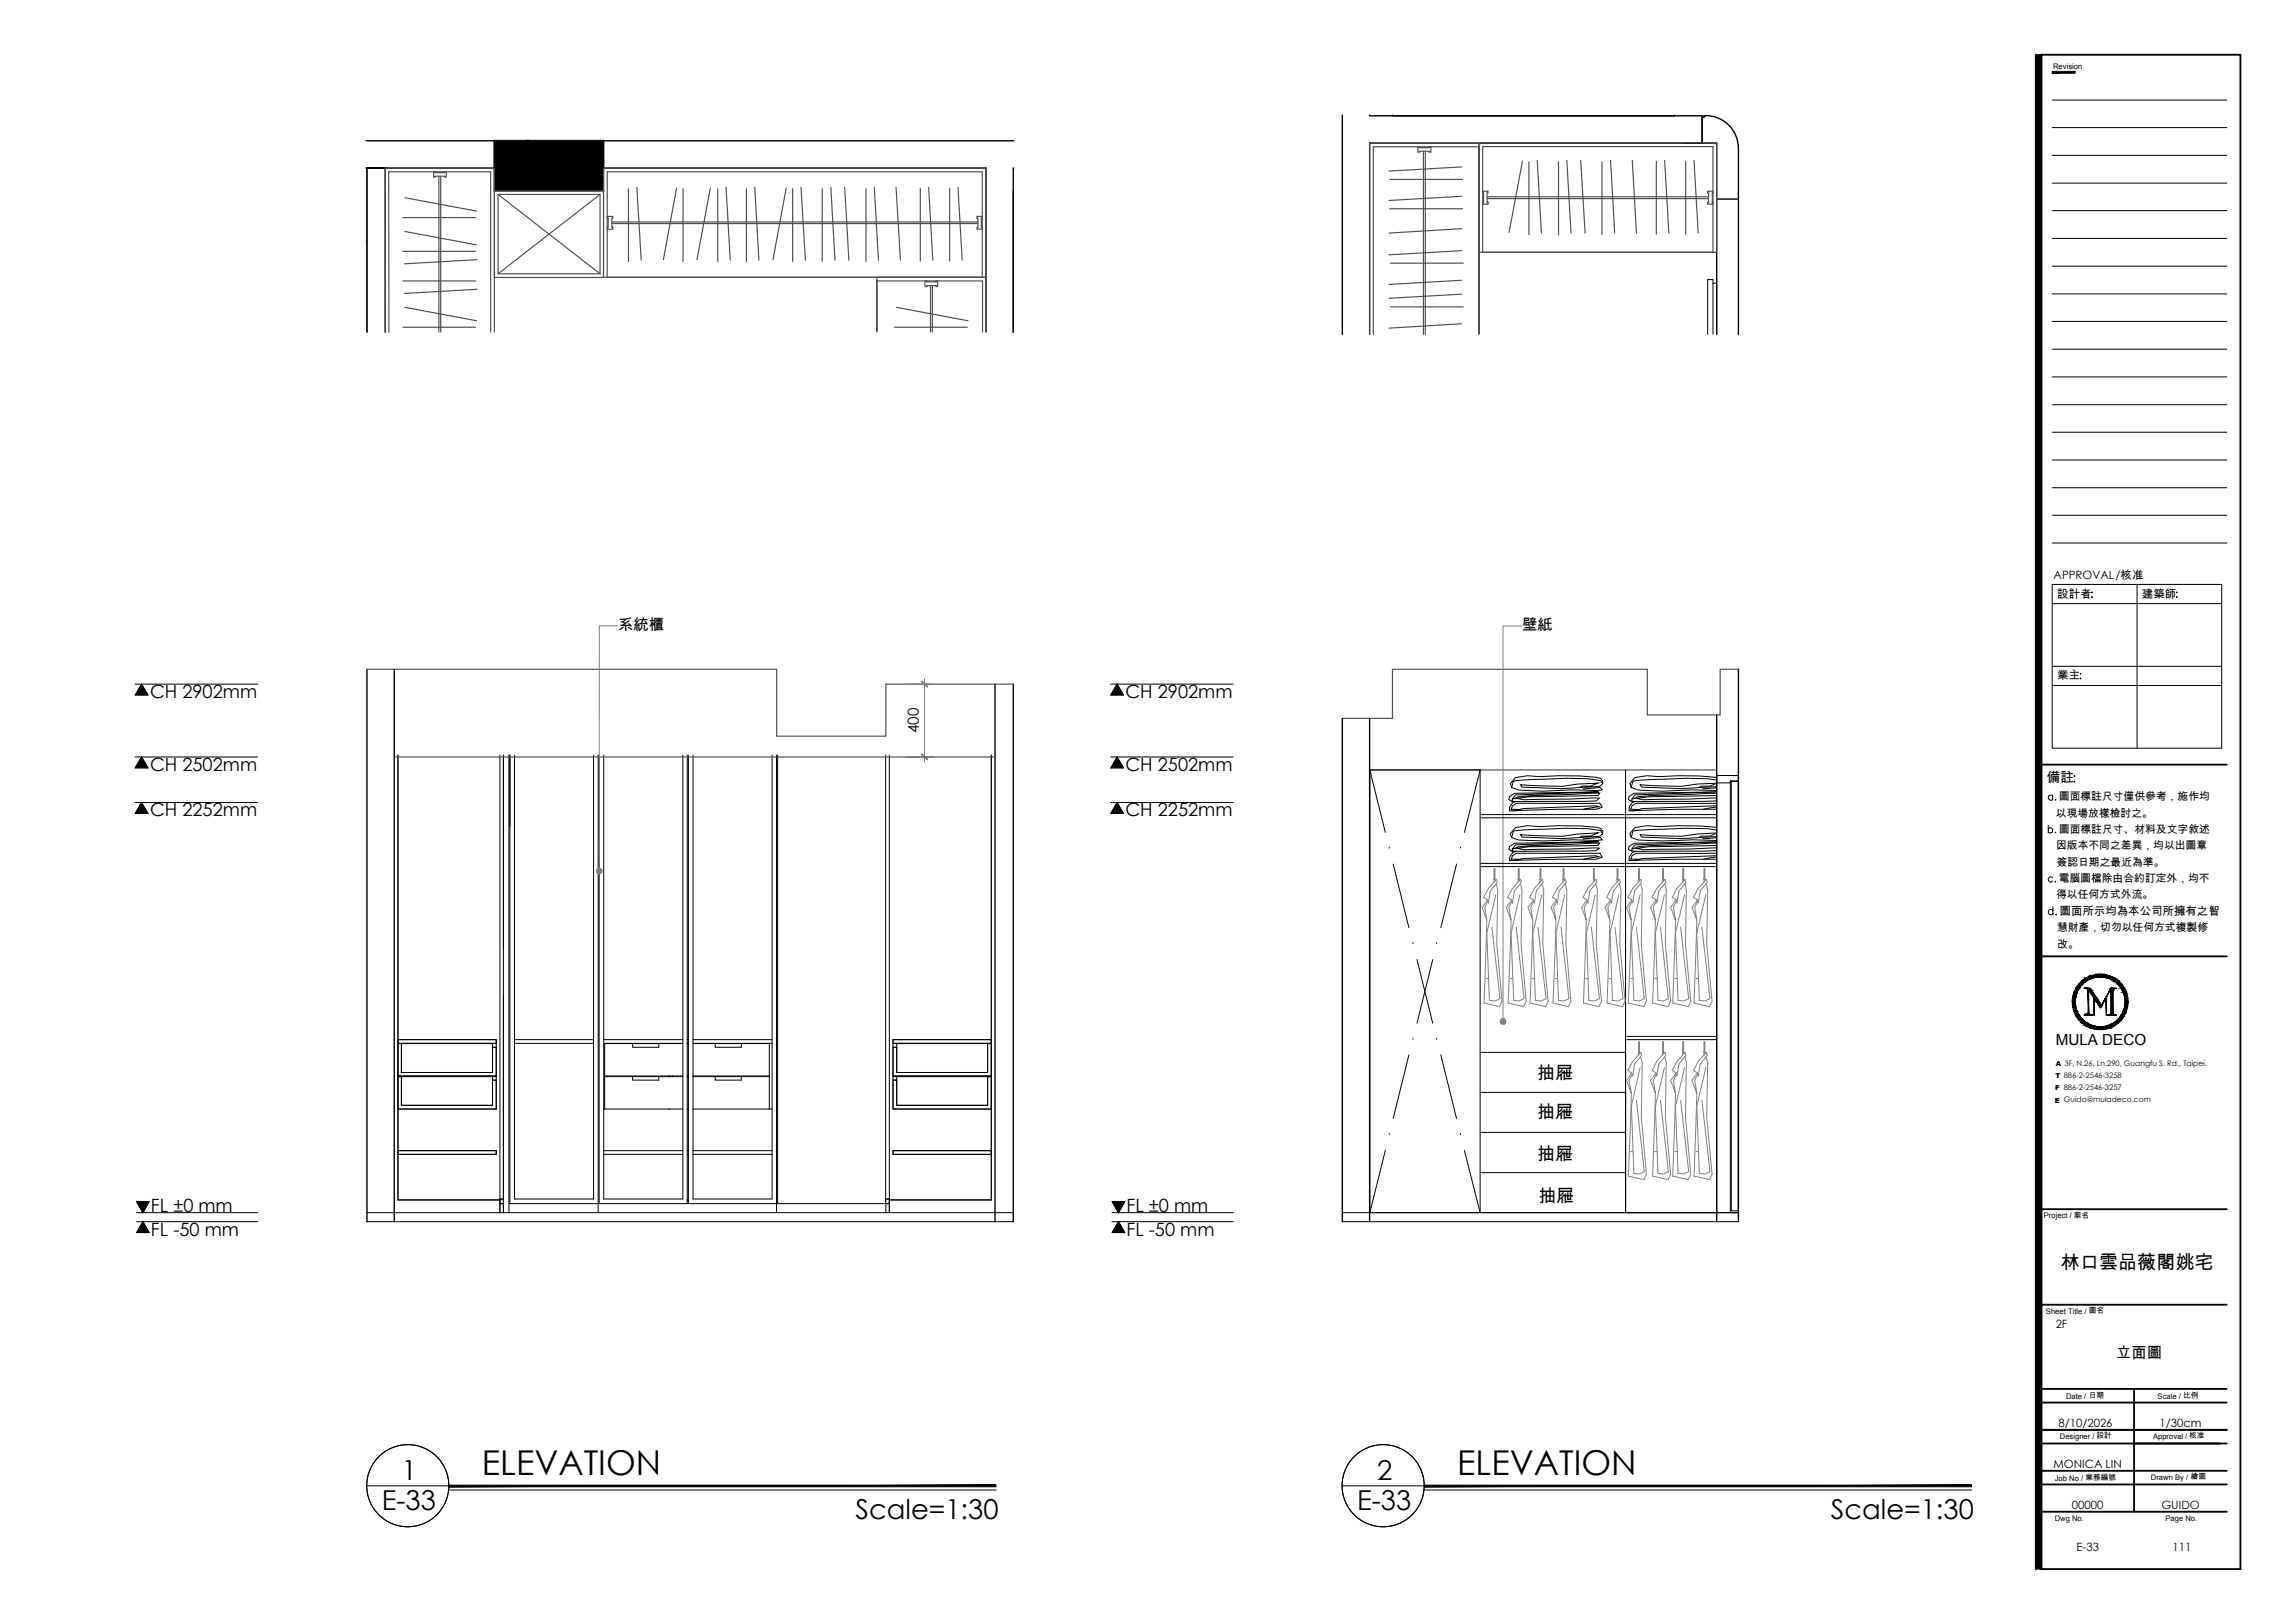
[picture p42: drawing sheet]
<svg xmlns="http://www.w3.org/2000/svg" width="420mm" height="297mm" viewBox="0 0 420 297" stroke-linecap="round" stroke-linejoin="round" font-family="sans-serif">
<defs><g id="words">
<g font-size="6.3">
<text x="88.2" y="269.9">ELEVATION</text>
<text x="266.8" y="269.9">ELEVATION</text>
</g>
<g font-size="5">
<text x="73.6" y="270.9">1</text>
<text x="252.1" y="270.9">2</text>
<text x="69.9" y="276.3">E-33</text>
<text x="156.6" y="278">Scale=1:30</text>
<text x="248.5" y="276.3">E-33</text>
<text x="335.2" y="278">Scale=1:30</text>
</g>
<text font-size="3.5" x="377.3" y="232.3">林口雲品薇閣姚宅</text>
<g font-size="3.3">
<text x="27.5" y="127.7">CH 2902mm</text>
<text x="206" y="127.7">CH 2902mm</text>
<text x="27.5" y="141">CH 2502mm</text>
<text x="206" y="141">CH 2502mm</text>
<text x="27.5" y="149.4">CH 2252mm</text>
<text x="206" y="149.4">CH 2252mm</text>
<text x="281.4" y="197.4">抽屜</text>
<text x="281.4" y="204.6">抽屜</text>
<text x="281.4" y="212.3">抽屜</text>
<text x="27.6" y="221.7">FL ±0 mm</text>
<text x="206.2" y="221.7">FL ±0 mm</text>
<text x="281.6" y="219.9">抽屜</text>
<text x="27.6" y="226.2">FL -50 mm</text>
<text x="206.2" y="226.2">FL -50 mm</text>
</g>
<g font-size="2.8">
<text x="113.2" y="115.3">系統櫃</text>
<text x="278.7" y="115.3">壁紙</text>
<text x="168.2" y="134.2" transform="rotate(-90 168.2 134.2)">400</text>
<text x="376.3" y="191.3">MULA DECO</text>
<text x="387.4" y="248.5">立面圖</text>
</g>
<text font-size="2.5" x="374.7" y="143.2">備註</text>
<g font-size="2.1">
<text x="376" y="106">APPROVAL/核准</text>
<text x="376.6" y="109.4">設計者</text>
<text x="392.1" y="109.4">建築師</text>
<text x="376.6" y="124.3">業主</text>
<text x="377.1" y="167.4">圖面所示均為本公司所擁有之智</text>
<text x="376.3" y="243.1">2F</text>
<text x="376.9" y="261.2">8/10/2026</text>
<text x="395.4" y="261.2">1/30cm</text>
<text x="375.9" y="268.7">MONICA LIN</text>
<text x="379.3" y="276.2">00000</text>
<text x="395.7" y="276.2">GUIDO</text>
<text x="380.2" y="283.8">E-33</text>
<text x="397.7" y="283.8">111</text>
</g>
<g font-size="2">
<text x="376.4" y="149.5">以現場放樣檢討之。</text>
<text x="376.9" y="146.5">圖面標註尺寸僅供參考，施作均</text>
<text x="376.4" y="155.4">因版本不同之差異，均以出圖章</text>
<text x="376.9" y="152.4">圖面標註尺寸、材料及文字敘述</text>
<text x="376.5" y="158.4">簽認日期之最近為準。</text>
<text x="376.9" y="161.4">電腦圖檔除由合約訂定外，均不</text>
<text x="376.4" y="164.4">得以任何方式外流。</text>
<text x="376.6" y="170.4">慧財產，切勿以任何方式複製修</text>
<text x="376.6" y="173.4">改。</text>
</g>
<g font-size="1.4">
<text x="375.9" y="12.6">Revision</text>
<text x="374.2" y="222.9">Project / 案名</text>
<text x="374.6" y="240.4">Sheet Title / 圖名</text>
<text x="378.2" y="256.1">Date / 日期</text>
<text x="395" y="256.1">Scale / 比例</text>
<text x="377.1" y="263.4">Designer / 設計</text>
<text x="394.2" y="263.4">Approval / 核准</text>
<text x="376.2" y="271">Job No / 業務編號</text>
<text x="393.8" y="270.8">Drawn By / 繪圖</text>
<text x="376.2" y="278.3">Dwg No.</text>
<text x="396.5" y="278.3">Page No.</text>
</g>
<g font-size="1.3">
<text x="376.3" y="197.3">T 886-2-2546-3258</text>
<text x="376.3" y="195.1">A 3F, N.26, Ln.290, Guangfu S. Rd., Taipei.</text>
<text x="376.2" y="201.8">E Guido@muladeco.com</text>
<text x="376.3" y="199.5">F 886-2-2546-3257</text>
</g>
</g></defs>
<!-- layer: I-ELEV4 -->
<path d="M67.2 223.6h118.3M67.2 221.9h118.3M245.7 223.6h72.6M245.7 221.9h72.6" fill="none" stroke="#000" stroke-width=".18"/>
<!-- layer: I-ELEV2 -->
<path d="M67.2 122.5h75v12.2h20v-9.5h23.3M72.2 138.5h110M318.3 122.5h-3.4v8.3h-13.3v-8.3h-46.7v9h-9.2M250.8 140.9h63.5" fill="none" stroke="#4c4c4c" stroke-width=".21"/>
<!-- layer: I-ELEV1 -->
<path d="M67.2 122.5v101.1M72.2 122.5v101.1M182.2 125.2v98.4M185.5 125.2v98.4M245.7 131.5v92.1M250.7 131.5v92.1M314.3 130.8v92.8M318.3 122.5v101.1" fill="none" stroke="#000" stroke-width=".25"/>
<!-- layer: I-ELEV252 -->
<g fill="none" stroke="#000" stroke-width=".18">
<path d="M91.5 138.2v81.2M92.2 138.2v82.1M93.2 138.2v83.7M94.2 138.2v52.8M108.7 138.2v52.8M109.5 138.2v82.1h-16.2v-82.1v13.1M109.7 138.2v82.1h16.1v-82.1M110.5 138.2v64.8M125 138.2v52.8M126 138.2v82.1h16.2v-82.1M126.9 138.2v52.8M141.4 138.2v52.8"/>
<path d="M142.4 138.2v82.1h20.4v-.9M162.1 138.2l.1 83.7M162.8 138.2v81.2M250.8 140.9h20.2v81h-20.2zM250.8 140.9l2.8 11.4M254.3 155.2h.1M255.1 158.1l2.8 11.7M266.7 158.1l-2.9 11.7M267.4 155.2h.1M271 140.9l-2.9 11.4M271.1 158.6h43.2M271.1 158h43.2"/>
<path d="M271.1 149.7h43.2M271.1 149.1h43.2M297.6 140.9v81v-29.3h-26.6M314.3 141.9h4v1h-1.5v.4h-2.5zM314.3 141.9h4v80h-4zM316.8 142.9h1.5v79h-1.5zM316.9 143h1.4v78.6h-1.4zM258.7 172.7h.1M259.4 175.6l2.9 11.7M262.3 175.6l-2.9 11.7M263 172.7h.1M72.9 190.3v-52.1v81.4h18.6v2.3v-2.5"/>
<path d="M72.9 197h.6v5.3h16.7v-4.6h.6v5.3h-17.9zM72.9 190.3h17.9v.7h-17.9zM72.9 191h.6v5.3h16.7v-4.6h.6v5.2h-17.9zM72.9 191v-.7h17.9v.7M73.5 197v5.3h16.7v-4.6h.6M73.5 191v5.3h16.7v-4.6h.6M73.5 197h-.6v6M73.5 191h-.6v5.9M73.5 197h16.7M73.5 191h16.7M90.8 197h-.6v.7M90.8 191h-.6v.7"/>
<path d="M90.8 191h-17.9M90.8 196.9h-17.9v.1M90.8 191v12h-17.9M94.2 191h14.5M94.2 191v28.4h14.5v-28.4M94.2 190.3h14.5M110.5 190.3h14.5M110.7 197h14.3M110.7 191h14.3M110.7 196.9h14.3M110.7 191v12M115.8 197v.7h4.8v-.7"/>
<path d="M115.8 191v.7h4.8v-.7M122.5 191h.1M122.5 196.9v.1M123.1 191h-12.4M123.1 191h1.9M123.1 191h.1M123.1 196.9v.1M125 191v28.4h-14.5v-16.4M125.8 191h.2M125.8 197h.2M125.8 196.9h.2M125.8 190.3h.2"/>
<path d="M126.9 191h14.5M126.9 191v28.4h14.5v-28.4M126.9 197h13.9M126.9 191h13.9M126.9 196.9h13.9M126.9 190.3h14.5M130.9 197v.7h4.8v-.7M130.9 191v.7h4.8v-.7M140.8 191v12M163.5 197.7h.7v4.6h16.6v-5.3h.7v6h-18zM163.5 190.3h18v.7h-18zM163.5 191.7h.7v4.6h16.6v-5.3h.7v5.9h-18z"/>
<path d="M163.5 197h.7v.7M163.5 191h.7v.7M163.5 191v.7M163.5 196.9v.8M163.5 197.7h.7M163.5 191.7h.7M164.2 197h16.6M164.2 191h16.6M164.2 197.7v4.6h16.6M164.2 191.7v4.6h16.6M180.8 197h.7v6h-18v-5.3M180.8 191h.7v5.9h-18v-5.2"/>
<path d="M180.8 191v5.3M180.8 197v5.3M181.5 190.3v-52.1v81.4h-18.7v2.3M181.5 191h.1M181.5 196.9v.1M257.9 193.1l-2.8 11.6M258.7 190.2h.1M263 190.2h.1M263.8 193.1l2.9 11.6M271 199.9h26.6v7.3h-26.6M297.8 190.3h16.5M297.8 189.7h16.5"/>
<path d="M72.9 210.6h17.9v.7h-17.9zM72.9 211.3v8.3h18.6M72.9 203v7.6M91.5 219.4h.7v.9h-.7zM91.5 219.4h.7v.9h-.7M110.5 211.3h14.5M110.5 210.6h14.5M110.5 203h14.5M125.8 219.6h.2M125.8 211.3h.2M125.8 210.6h.2M125.8 203h.2"/>
<path d="M126.9 211.3h14.5M126.9 210.6h14.5M126.9 203h14.5M162.1 219.4h.7v.9h-.7zM162.1 219.4h.7M163.5 210.6h18v.7h-18zM181.5 211.3v8.3h-18.7M181.5 203v7.6M253.6 210.6l-2.8 11.3M254.3 207.6h.1M267.4 207.6h.1M268.1 210.6l2.9 11.3"/>
<path d="M271 214.6h26.6M92.2 221.9v-1.6v1.6M109.5 220.3v1.6M142.2 220.3v1.6M271 221.9h43.3h-16.5M314.3 221.9h.1"/>
</g>
<!-- layer: I-ELEV-TEXT -->
<path d="M25.9 125.2l1.2 2h-2.3zM25.9 138.5l1.2 2h-2.3zM204.5 125.2l1.2 2h-2.3zM204.5 138.5l1.2 2h-2.3zM25.9 146.9l1.2 2h-2.3zM204.5 146.9l1.2 2h-2.3zM25 219.9h2.3l-1.1 2zM203.6 219.9h2.3l-1.1 2zM26.2 223.6l1.1 2h-2.3zM204.8 223.6l1.1 2h-2.3z" fill="#000" stroke="#000" stroke-width=".18"/>
<g fill="none" stroke="#000" stroke-width=".18">
<path d="M24.7 125.2h22.5M24.7 138.5h22.5M25.9 125.2l1.2 2h-2.3zM25.9 138.5l1.2 2h-2.3zM203.3 125.2h22.5M203.3 138.5h22.5M204.5 125.2l1.2 2h-2.3zM204.5 138.5l1.2 2h-2.3zM24.7 146.9h22.5M25.9 146.9l1.2 2h-2.3zM203.3 146.9h22.5M204.5 146.9l1.2 2h-2.3z"/>
<path d="M25 219.9h2.3l-1.1 2zM203.6 219.9h2.3l-1.1 2zM25 221.9h22.2M25 223.6h22.2M26.2 223.6l1.1 2h-2.3zM203.6 221.9h22.2M203.6 223.6h22.2M204.8 223.6l1.1 2h-2.3z"/>
</g>
<!-- layer: I-DWGTITLE -->
<g fill="none" stroke="#000" stroke-width=".18">
<path d="M67.2 271.9h15M82.1 272.7h100.3M245.7 271.9h15.1M260.7 272.7h100.3"/>
<circle cx="74.7" cy="271.9" r="7.5"/>
<circle cx="253.2" cy="271.9" r="7.5"/>
</g>
<g fill="#000" stroke="#000" stroke-width=".18">
<path d="M82.2 271.8v.3l100.1-.3zM82.2 272.1l100.1-.3v.3z"/>
<path d="M260.8 271.8v.3l100.1-.3zM260.8 272.1l100.1-.3v.3z"/>
</g>
<!-- layer: I-ELEV-DIM -->
<path d="M165.9 125.2h5M165.9 138.5h5M169.2 124.2v15.3" fill="none" stroke="#808080" stroke-width=".18"/>
<!-- layer: 0 -->
<g fill="#808080" stroke="#808080" stroke-width=".18">
<path d="M168.7 124.7l1 1.1 .1-.2zM168.7 124.7h.1l1 .9z"/>
<path d="M168.7 138.1l1.1 .9-1-1zM168.7 138.1l1.1 .9-.1 .1z"/>
<path d="M109.7 159.4v.5h-.2zM109.3 159.7l.2 .2 .2-.5zM109.2 159.4h.5l-.4 .3z"/>
<path d="M109.3 159.2l.4 .2h-.5zM109.3 159.2l.4 .2-.2-.4zM109.5 159l.2-.1v.5z"/>
<path d="M109.7 158.9l.2 .1-.2 .4zM109.9 159l-.2 .4 .5-.2zM109.7 159.4l.5-.2v.2z"/>
<path d="M109.7 159.4h.5v.3zM109.7 159.4l.2 .5 .3-.2zM109.7 159.4l.2 .5h-.2z"/>
<path d="M275.2 187v.4h-.3zM274.7 187.2l.2 .2 .3-.4zM274.7 187h.5l-.5 .2z"/>
<path d="M274.7 186.7l.5 .3h-.5zM274.9 186.5l-.2 .2 .5 .3zM274.9 186.5h.3v.5z"/>
<path d="M275.2 186.5h.2l-.2 .5zM275.4 186.5l-.2 .5 .4-.3zM275.2 187l.4-.3 .1 .3z"/>
<path d="M275.2 187h.5l-.1 .2zM275.2 187l.2 .4 .2-.2zM275.2 187l.2 .4h-.2z"/>
</g>
<path d="M113.1 114.5h-3.4v44.9M278.6 114.6h-3.4v72.4" fill="none" stroke="#808080" stroke-width=".18"/>
<!-- layer: Accessory -->
<g fill="none" stroke="#000" stroke-width=".18">
<path d="M277 155.4l1-.4 2.3-.2 12.6-.5-.4 .5-12.6 .2-2.2 .3 1.3 .2 13.8-.3-.6 .5-15.3 .1v-.4l.6-.8 15.2-.6-15.4 .3-.9 .6-.2 .6 .7 .3M277 146.2l1-.4 2.3-.2 12.6-.5-.4 .5-12.6 .2-2.2 .3 1.3 .3 13.8-.3-.6 .5-15.3 .1v-.5l.6-.7 15.2-.6-15.4 .3-.9 .6-.2 .5 .7 .4M277.5 155.8l-.6 .2-.5 .8v.7h1.1M277.5 146.7l-.6 .2-.5 .8v.7h1.1M278 157.3h-1.4l.3-.7 .7-.4h15.3l.4 .7-1.1 .4h-7l-7.7 .2 1.3-.4 13.3-.5 .6 .2-2.7 .5M289.2 153.3l.4-.3h1.6l1.4-.6-3.8 .2-2.8 .5-7.6-.3 .2 .4 7.3 .3 7-.4 .5-.5-.4-.6-2.3-.3-4.1-.1-5.6 .2-3.9 .3-.4 1.2 1.3 .4 4.4 .2 5.6-.2 4.4 .1 .9-.1-.3-.4-3.2 .2M289.2 144.1l.4-.2h1.6l1.4-.6-3.8 .2-2.8 .4-7.6-.3 .2 .4 7.3 .3 7-.4 .5-.4-.4-.6-2.3-.4-4.1-.1-5.6 .2-3.9 .3-.4 1.2 1.3 .5 4.4 .2 5.6-.2 4.4 .1 .9-.1-.3-.5-3.2 .3M290 148.1l2.7-.5-.6-.1-13.3 .5-1.3 .4 7.7-.3h7l1.1-.4-.4-.7h-15.3l-.7 .5-.3 .6 1.4 .1M293.4 152.6v-.5l-.4-.5a40.4 40.4 0 0 0-11.1-.3l-2.2-.2-2.2 .4-1 1.1 .2 .7M293.4 143.5v-.6l-.4-.4a40.4 40.4 0 0 0-11.1-.4l-2.2-.1-2.2 .3-1 1.1 .2 .7M299.4 155.8l-.6 .2-.5 .8-.1 .7h1.1M299.4 146.7l-.6 .2-.5 .8-.1 .7h1.1"/>
<path d="M314.3 156.2h-14.8l-.7 .4-.3 .7h1.4M314.3 156.7l-.3-.1-13.3 .5-1.4 .4 15-.3M314.3 156.8l-2.4 .5M314.3 155.5l-.2 .2-2.2 .1h-13.2v-.4l.6-.8 15-.5-15.1 .2-1 .6-.1 .6 .6 .3M314.3 154.3l-12.1 .5-2.4 .2-.9 .4M314.3 154.8l-12.5 .2-2.2 .3 1.3 .2 13.4-.3M314.3 151.5a47.9 47.9 0 0 0-10.6-.2l-2.2-.2-2.2 .4-.9 1.1 .2 .7M314.3 151.9l-1.7-.2-4.1-.1-8.1 .3-1.4 .2-.4 1.2 1.3 .4 4.3 .2a88.2 88.2 0 0 1 10.1-.1M314.3 152.5l-3.6 .1-2.9 .5-7.5-.3 .2 .4 7.2 .3 6.6-.4M314.3 152.5l-1.2 .5h-1.7l-.3 .3M314.3 147h-14.8l-.7 .5-.3 .6 1.4 .1M314.3 147.6l-.3-.1-13.3 .5-1.4 .4 15-.4"/>
<path d="M314.3 147.7l-2.4 .4M314.3 146.4l-.2 .2-2.2 .1h-13.2v-.5l.6-.7 15-.6-15.1 .3-1 .6-.1 .5 .6 .4M314.3 145.2l-12.1 .4-2.4 .2-.9 .4M314.3 145.6l-12.5 .2-2.2 .3 1.3 .3 13.4-.3M314.3 142.3a47.9 47.9 0 0 0-10.6-.2l-2.2-.1-2.2 .3-.9 1.1 .2 .7M314.3 142.8l-1.7-.3-4.1-.1-8.1 .4-1.4 .1-.4 1.2 1.3 .5 4.3 .2a67.9 67.9 0 0 1 10.1-.1M314.3 144l-6.6 .3-7.2-.3-.2-.4 7.5 .3 2.9-.4 3.6-.2-1.2 .6h-1.7l-.3 .2M314.3 153.3l-2.6 .2M314.3 144.2l-2.6 .2"/>
</g>
<!-- layer: fo -->
<g fill="none" stroke="#808080" stroke-width=".18">
<path d="M273.5 159h.2v1.9h-.2zM278 159h.1v1.9h-.1zM281.9 159h.2v1.9h-.2zM286.2 159h.1v1.9h-.1zM291.7 159h.2v1.9h-.2zM296 159h.2v1.9h-.2zM300 159h.1v1.9h-.1zM304.4 159h.1v1.9h-.1zM308.1 159h.1v1.9h-.1zM312 159h.1v1.9h-.1zM272.1 179.1h.4M272.3 164.7l-.9 1.4 .8 2.3-.4-2.3 .5-1.1"/>
<path d="M273.9 163.7l-1.7 7.1 .5 12.3 1 .1 .9-.4-1.5-13.1M273.9 161.7l.3 1.1-.2 9.9 1 10.5-.5 1-2.8-.6 .5-15.2M274 160.9l-1.5 1.7-.9 1.6 .7 .5 .2 .6 .3-2.2 1.3-1.6M276.5 179.1h.4M276.7 164.7l-.9 1.4 .8 2.3-.4-2.3 .6-1.1M278.3 163.7l-1.7 7.1 .5 12.3 1 .1 .9-.4-1.4-13.1M278.3 161.7l.3 1.1-.1 9.9 .9 10.5-.5 1-2.8-.6 .5-15.2M278.4 160.9l-1.5 1.7-.9 1.6 .7 .5 .2 .6 .3-2.2 1.3-1.6M280.5 179.1h.5M280.8 164.7l-1.1 1.4 .9 2.3-.4-2.3 .6-1.1M282.3 163.7l-1.7 7.1 .5 12.3 1 .1 .9-.4-1.4-13.1M282.3 161.7l.3 1.1-.2 9.9 1 10.5-.4 1-2.9-.6 .5-15.2"/>
<path d="M282.4 160.9l-1.5 1.7-.9 1.6 .8 .5 .1 .6 .4-2.2 1.2-1.6M284.7 179.1h.5M284.9 164.7l-.9 1.4 .9 2.3-.5-2.3 .6-1.1M286.5 163.7l-1.6 7.1 .4 12.3 1 .1 .9-.4-1.4-13.1M286.6 161.7l.3 1.1-.2 9.9 .9 10.5-.5 1-2.8-.6 .6-15.2M286.6 160.9l-1.5 1.7-.9 1.6 .7 .5 .2 .6 .4-2.2 1.2-1.6M290.3 179.1h.4M290.5 164.7l-.9 1.4 .8 2.3-.4-2.3 .6-1.1M292.1 163.7l-1.7 7.1 .5 12.3 1 .1 .9-.4-1.5-13.1M292.1 161.7l.3 1.1-.2 9.9 1 10.5-.5 1-2.8-.6 .5-15.2M292.2 160.9l-1.5 1.7-.9 1.6 .7 .5 .2 .6 .3-2.2 1.3-1.6M294.6 179.1h.5"/>
<path d="M294.9 164.7l-1 1.4 .8 2.3-.4-2.3 .6-1.1M296.4 163.7l-1.6 7.1 .4 12.3 1 .1 .9-.4-1.4-13.1M296.4 161.7l.4 1.1-.3 9.9 1 10.5-.4 1-2.9-.6 .5-15.2M296.5 160.9l-1.5 1.7-.9 1.6 .8 .5 .1 .6 .4-2.2 1.2-1.6M298.5 179.1h.5M298.7 164.7l-.9 1.4 .9 2.3-.5-2.3 .6-1.1M300.3 163.7l-1.6 7.1 .4 12.3 1 .1 .9-.4-1.4-13.1M300.4 161.7l.3 1.1-.2 9.9 .9 10.5-.5 1-2.8-.6 .6-15.2M300.4 160.9l-1.5 1.7-.9 1.6 .7 .5 .2 .6 .4-2.2 1.2-1.6M302.9 179.1h.5M303.2 164.7l-1 1.4 .9 2.3-.4-2.3 .5-1.1M304.7 163.7l-1.6 7.1 .4 12.3 1 .1 .9-.4-1.4-13.1"/>
<path d="M304.8 161.7l.3 1.1-.2 9.9 1 10.5-.5 1-2.8-.6 .5-15.2M304.8 160.9l-1.5 1.7-.8 1.6 .7 .5 .1 .6 .4-2.2 1.3-1.6M306.6 179.1h.5M306.9 164.7l-1 1.4 .8 2.3-.3-2.3 .5-1.1M308.4 163.7l-1.7 7.1 .5 12.3 1 .1 1-.4-1.5-13.1M308.4 161.7l.3 1.1-.1 9.9 .9 10.5-.4 1-2.9-.6 .5-15.2M308.5 160.9l-1.5 1.7-.8 1.6 .7 .5 .1 .6 .4-2.2 1.3-1.6M310.5 179.1h.5M310.8 164.7l-1 1.4 .8 2.3-.3-2.3 .5-1.1M312.3 163.7l-1.7 7.1 .5 12.3 1 .1 1-.4-1.5-13.1M312.3 161.7l.3 1.1-.1 9.9 .9 10.5-.4 1-2.9-.6 .5-15.2M312.4 160.9l-1.5 1.7-.9 1.6 .8 .5 .1 .6 .4-2.2 1.2-1.6"/>
<path d="M298.7 196.4l-.9 1.3 .9 2.4-.5-2.4 .6-1M300 190.7h.1v1.9h-.1zM300.3 195.4l-1.6 7 .4 12.3 1 .2 .9-.5-1.4-13M300.4 193.4l.3 1.1-.2 9.9 .9 10.5-.5 1-2.8-.6 .6-15.2M300.4 192.6l-1.5 1.7-.9 1.6 .7 .5 .2 .5 .4-2.2 1.2-1.5M303.2 196.4l-1 1.3 .9 2.4-.4-2.4 .5-1M304.4 190.7h.1v1.9h-.1zM304.7 195.4l-1.6 7 .4 12.3 1 .2 .9-.5-1.4-13M304.8 193.4l.3 1.1-.2 9.9 1 10.5-.5 1-2.8-.6 .5-15.2M304.8 192.6l-1.5 1.7-.8 1.6 .7 .5 .1 .5 .4-2.2 1.3-1.5M306.9 196.4l-1 1.3 .8 2.4-.3-2.4 .5-1M308.1 190.7h.1v1.9h-.1z"/>
<path d="M308.4 195.4l-1.7 7 .5 12.3 1 .2 1-.5-1.5-13M308.4 193.4l.3 1.1-.1 9.9 .9 10.5-.4 1-2.9-.6 .5-15.2M308.5 192.6l-1.5 1.7-.8 1.6 .7 .5 .1 .5 .4-2.2 1.3-1.5M310.8 196.4l-1 1.3 .8 2.4-.3-2.4 .5-1M312 190.7h.1v1.9h-.1zM312.3 195.4l-1.7 7 .5 12.3 1 .2 1-.5-1.5-13M312.3 193.4l.3 1.1-.1 9.9 .9 10.5-.4 1-2.9-.6 .5-15.2M312.4 192.6l-1.5 1.7-.9 1.6 .8 .5 .1 .5 .4-2.2 1.2-1.5M298.5 210.8h.5M302.9 210.8h.5M306.6 210.8h.5M310.5 210.8h.5"/>
</g>
<g fill="none" stroke="#808080" stroke-width=".18">
<path d="M273.5 160.9h.1M273.5 160.9v.5M273.7 160.9v.3M274 160.9l.1 .6M278 160.9l-.1 .5M278.1 160.9h.1M278.1 160.9v.3M278.4 160.9l.1 .6M281.9 160.9h.1M281.9 160.9v.5M282.1 160.9l.1 .3M282.4 160.9l.1 .6"/>
<path d="M286.2 160.9l-.1 .5M286.3 160.9h.1M286.3 160.9v.3M286.6 160.9l.1 .6M291.7 160.9h.1M291.7 160.9v.5M291.9 160.9v.3M292.2 160.9l.1 .6M296 160.9h.1M296 160.9v.5M296.2 160.9v.3M296.5 160.9l.1 .6"/>
<path d="M300 160.9l-.1 .5M300.1 160.9h.1M300.1 160.9v.3M300.4 160.9l.1 .6M304.4 160.9h.1M304.4 160.9v.5M304.5 160.9l.1 .3M304.8 160.9l.2 .6M308.1 160.9h.1M308.1 160.9v.5M308.2 160.9l.1 .3M308.5 160.9l.2 .6"/>
<path d="M312 160.9h.1M312 160.9v.5M312.1 160.9h.1M312.2 160.9v.3M312.4 160.9l.1 .6M300 192.6l-.1 .5M300.1 192.6h.1M300.1 192.6v.3M300.4 192.6l.1 .6M304.4 192.6h.1M304.4 192.6v.5M304.5 192.6l.1 .3"/>
<path d="M304.8 192.6l.2 .6M308.1 192.6h.1M308.1 192.6v.5M308.2 192.6l.1 .3M308.5 192.6l.2 .6M312 192.6h.1M312 192.6v.5M312.1 192.6h.1M312.2 192.6v.3M312.4 192.6l.1 .6"/>
</g>
<!-- layer: I-ELEV-DIM -->
<g fill="#000" stroke="#000" stroke-width=".18">
<path d="M96.6 25.7h13.9v9.2z"/>
<path d="M90.5 25.7h6.1l-6.1 9.2zM96.6 25.7l-6.1 9.2h20z"/>
</g>
<path d="M90.5 25.7v9.2h20v-9.2" fill="none" stroke="#000" stroke-width=".25"/>
<!-- layer: I-WALL -->
<path d="M67 25.8h23.5v5h-23.5M67.2 30.8v30M71.2 30.8h-4h3.3v30M185.6 30.8l-.1 30M185.6 25.8h-75.1v5h70v30M245.7 21.1v40.1M250.7 21.1v.1h60.9v5h-60.9v35M308.2 26.2h6.1v35M312.3 21.2a6 6 0 0 1 6 5.9M312.3 21.2h-.3v.3h-.4v4.7M314.3 36.4h4M318.3 27.2v34" fill="none" stroke="#000" stroke-width=".25"/>
<path d="M185.5 34.9l.1 .1M185.6 34.9l-.1 25.9M254.9 21.1v.1h51.7v-.1M255.1 21.1l-.2 .1M306.5 21.1l.1 .1" fill="none" stroke="#000" stroke-width=".18"/>
<!-- layer: I-EQUIP -->
<path d="M185.6 34.9l-.1 25.9M254.9 21.1v.1h51.7v-.1" fill="none" stroke="#000" stroke-width=".18"/>
<!-- layer: I-FURN-MLWK-H -->
<g fill="none" stroke="#4c4c4c" stroke-width=".21">
<path d="M67 30.8h.2v13.3h-.2M73.7 39.8h13.4M74.1 36.2l13.1 2.4M79.4 31.4h.3v.2h1.7v-.2h.3v1h-.3v-.2h-1.7v.2h-.3zM80.3 32.2v28.6M80.7 32.2v28.6M90.5 34.9h20v15.9h-20zM91.2 35.6h18.7v14.5h-18.7zM91.2 35.6l18.7 14.5M109.9 35.6l-18.7 14.5M110.5 30.8h70v19.9h-70zM111.2 31.4h68.6v19.3h-68.6z"/>
<path d="M111.2 39.6h1v.3h-.2v1.7h.2v.3h-1v-.3h.1v-1.7h-.1zM115.1 34.5v13.4M116.6 34.3l.8 13.3M123.9 34.4l-2.4 13.1M125.1 34.5v13.4M130 34.4l-2.4 13.1M131.4 34.5v13.4M132.9 34.3l.8 13.3M136.7 34.5v13.4M138.2 34.3l.7 13.3M143.9 34.4l-2.4 13.1M145.1 34.5v13.4"/>
<path d="M146.6 34.3l.8 13.3M150.5 34.5v13.4M152.1 34.3l.8 13.3M154.6 34.3l.8 13.3M158.5 34.5v13.4M160.1 34.3l.7 13.3M164 34.3l.8 13.3M168.5 34.4v13.4M170 34.3l.8 13.3M173.9 34.4v13.4M175.4 34.3l.7 13.3M178.9 39.6h.9v.3h-.1v1.7h.1v.3h-.9v-.3h.1v-1.7h-.1z"/>
<path d="M254.4 38.2h13.4M254.4 32.8h13.4M259.6 26.9h.3v.1h1.7v-.1h.4v.9h-.4v-.1h-1.7v.1h-.3zM260.6 27.7v33.5M260.9 27.7v33.5M267.6 35.9l-13.3 .8M267.6 30.6l-13.3 .7M270.8 26.1h43.5v20.1h-43.5zM271.4 26.8h42.2v19.4h-42.2zM271.4 35h1v.3h-.2v1.7h.2v.4h-1v-.4h.2v-1.7h-.2zM272.2 36h40.6M272.2 36.4h40.6"/>
<path d="M278.7 29.5l-2.4 13.1M279.9 29.6v13.4M281.4 29.4l.8 13.3M285.3 29.6v13.4M286.9 29.4l.7 13.3M289.4 29.4l.8 13.3M293.3 29.6v13.4M294.9 29.4l.7 13.3M298.8 29.4l.8 13.3M303.2 29.5v13.4M304.8 29.4l.7 13.3M308.6 29.5v13.4"/>
<path d="M310.1 29.4l.8 13.3M312.6 35h1v.3h-.1v1.7h.1v.4h-1v-.4h.2v-1.7h-.2zM73.7 59.9h13.4M73.7 46h13.4M73.7 51.4h13.4M74.1 56.2l13.1 2.5M74.1 42.4l13.1 2.4M87.3 47.5l-13.3 .8M87.3 52.9l-13.3 .8M112 40.6h67M112 40.9h67M163.7 59.9h13.4"/>
<path d="M164.1 56.2l13.1 2.5M169.3 51.4h.4v.2h1.7v-.2h.3v1h-.3v-.1h-1.7v.1h-.4zM170.3 52.3v8.5M170.7 52.3v8.5M254.6 56.2h13.3M254.6 48.2h13.3M267.6 59.3l-13.3 .8M267.6 53.8l-13.3 .8M267.6 51.3l-13.3 .8M267.6 45.9l-13.3 .7M267.6 41.9l-13.3 .8M70.5 60.8v-30h20v30"/>
<path d="M71.2 60.8v-29.4h18.6v29.4M179.9 60.8v-9.4h-19.4v9.4v-10.1h20.1v10.1M250.7 61.2v-35h20.1v35v-34.3h-19.4v34.3"/>
</g>
<!-- layer: I-FURN-MLWK-L -->
<path d="M67 30.8h.2v30" fill="none" stroke="#000" stroke-width=".18"/>
<!-- layer: I-WALL-FNS -->
<path d="M313.6 51.8v9.4M312.6 61.2v-10h1v.6h.7v9.4" fill="none" stroke="#000" stroke-width=".18"/>
<!-- layer: 0 -->
<g fill="#000" stroke="#000" stroke-width=".18">
<path d="M383.6 178.3h1.8zM382.9 188.2h3.2l-.7 .2zM384.4 184.3h.3l-.1 .2z"/>
<path d="M372.7 10v277.2l1-277.2zM373.7 10v277.2h-1z"/>
<path d="M375.7 13.4h4.2v-.3zM375.7 13.1h4.2l-4.2 .3z"/>
<path d="M381.2 179.5l-.3 .6 .7-.6zM381.2 179.5l-.3 .6h-.3z"/>
<path d="M381.2 179.4h.4zM381.2 179.4l.4 .1z"/>
<path d="M381.6 179.7l-.4 .5 .6-.5zM381 180.2l.6-.5-.4 .5z"/>
<path d="M381.7 179.6h.2zM381.7 179.6l.1 .1h-.2z"/>
<path d="M381.8 179l-.2 .4 .7-.4zM381.2 179.4l.6-.4-.2 .4z"/>
<path d="M382.3 179.3l-.4 .3 .5-.3zM381.7 179.6l.6-.3-.4 .3z"/>
<path d="M381.9 178.9h.6zM381.8 179h.5z"/>
<path d="M382.4 179.2h.3zM382.3 179.3h.1z"/>
<path d="M382.4 178.7l.1 .2 .7-.2zM381.9 178.9l.5-.2 .1 .2z"/>
<path d="M382.7 179.2l.5-.2h-.3zM382.4 179.2l.5-.2-.2 .2z"/>
<path d="M383.2 178.9h.6zM382.9 179h.3z"/>
<path d="M382.7 178.5l.5 .2 .7-.2zM382.4 178.7l.3-.2 .5 .2z"/>
<path d="M382.9 178.5h1.1zM382.7 178.5h1.2z"/>
<path d="M383.5 178.8h.5zM383.2 178.9h.6z"/>
<path d="M384 178.7l1.5 .1zM383.5 178.8l.5-.1 1.5 .1z"/>
<path d="M383.6 178.3l2.5 .2-.7-.2zM382.9 178.5l.7-.2 2.5 .2z"/>
<path d="M384.9 178.8l.9 .1zM384.9 178.8l.9 .1z"/>
<path d="M385.2 178.9l.8 .1zM385.2 178.9l.8 .1z"/>
<path d="M385.7 179l.9 .2zM385.7 179l.9 .2z"/>
<path d="M384.9 178.5h1.3zM384.9 178.5h1.3z"/>
<path d="M385.1 178.5l1.4 .2-.3-.2zM385.1 178.5l1.4 .2z"/>
<path d="M385.8 178.7l1.3 .2-.6-.2zM385.8 178.7l1.3 .2h-.7z"/>
<path d="M386.3 179.2l.4 .1zM386.3 179.2l.4 .1z"/>
<path d="M386.5 179.3l.8 .3zM386.5 179.3l.8 .3z"/>
<path d="M386.4 178.9l.8 .1zM386.4 178.9l.8 .1z"/>
<path d="M386.6 179l1.2 .4-.6-.4zM386.6 179l1.2 .4h-.4z"/>
<path d="M387.1 179.6l.3 .1zM387.1 179.6l.3 .1z"/>
<path d="M387.2 179.7l.7 .5-.5-.5zM387.2 179.7l.7 .5h-.1z"/>
<path d="M387.4 179.4l.4 .1zM387.4 179.4l.4 .1z"/>
<path d="M387.4 179.5l1 .6-.6-.6zM387.4 179.5l1 .6h-.3z"/>
<path d="M379.5 182.5h.2zM379.5 182.5h.2z"/>
<path d="M379.5 184.3h.2zM379.5 184.3h.2z"/>
<path d="M379.4 183.4l.3 .9-.1-.9zM379.4 183.4l.3 .9h-.2z"/>
<path d="M379.7 185.1h.3zM379.7 185.1h.3z"/>
<path d="M379.5 182.5l.1 .9 .1-.9zM379.5 182.5l.1 .9h-.2z"/>
<path d="M379.5 184.3l.5 .8-.3-.8zM379.5 184.3l.5 .8h-.3z"/>
<path d="M379.9 182.5h.1zM379.9 182.5h.1z"/>
<path d="M379.9 184.2h.1zM379.9 184.2h.1z"/>
<path d="M379.8 183.4l.2 .8-.1-.8zM379.8 183.4l.2 .8h-.1z"/>
<path d="M379.7 181.6h.3zM379.7 181.6h.3z"/>
<path d="M379.7 181.6v.9l.3-.9zM379.7 181.6v.9h-.2z"/>
<path d="M379.7 185.1l.7 .8-.4-.8zM379.7 185.1l.7 .8h-.3z"/>
<path d="M379.9 182.5v.9l.1-.9zM379.9 182.5v.9h-.1z"/>
<path d="M379.9 184.2l.3 .8-.2-.8zM379.9 184.2l.3 .8h-.1z"/>
<path d="M380.1 180.8h.3zM380.1 180.8h.3z"/>
<path d="M380.1 185.9h.3zM380.1 185.9h.3z"/>
<path d="M380.1 181.7l-.1 .8 .2-.8zM380.1 181.7l-.1 .8h-.1z"/>
<path d="M380.1 185l.1 .1zM380.1 185l.1 .1z"/>
<path d="M380.2 185.1l.4 .6zM380.2 185.1l.4 .6h-.1z"/>
<path d="M380.1 180.8l-.1 .8 .4-.8zM380.1 180.8l-.1 .8h-.3z"/>
<path d="M380.1 185.9l.8 .7-.5-.7zM380.1 185.9l.8 .7h-.3z"/>
<path d="M380.6 186.6h.3zM380.6 186.6h.3z"/>
<path d="M380.5 181l-.3 .7 .4-.7zM380.5 181l-.3 .7z"/>
<path d="M380.5 185.7l.2 .1zM380.5 185.7l.2 .1z"/>
<path d="M380.5 180.9h.2zM380.5 180.9l.1 .1z"/>
<path d="M380.5 185.8l.6 .6zM380.5 185.8l.6 .6z"/>
<path d="M380.6 180.1h.3zM380.6 180.1h.3z"/>
<path d="M380.6 180.1l-.2 .7 .5-.7zM380.6 180.1l-.2 .7h-.3z"/>
<path d="M380.6 186.6l1 .6-.7-.6zM380.6 186.6l1 .6h-.4z"/>
<path d="M381 180.3l-.3 .6 .4-.6zM381 180.3l-.3 .6h-.2z"/>
<path d="M381 186.4l.2 .1zM381 186.4l.2 .1z"/>
<path d="M381 180.2h.2zM381 180.2l.1 .1z"/>
<path d="M381 186.5l.8 .5-.6-.5zM381 186.5l.8 .5h-.2z"/>
<path d="M381.2 187.2l.4 .1zM381.2 187.2l.4 .1z"/>
<path d="M381.2 187.3l1.1 .4-.7-.4zM381.2 187.3l1.1 .4h-.5z"/>
<path d="M381.6 187l.3 .1zM381.6 187l.3 .1z"/>
<path d="M381.7 187.1l.7 .3zM381.7 187.1l.7 .3z"/>
<path d="M381.8 187.7l.7 .1zM381.8 187.7l.7 .1z"/>
<path d="M382.3 181.3l.1 4.1v-4.1zM382.3 181.3l.1 4.1h-.1z"/>
<path d="M382.3 185.4l.1 .1zM382.3 185.4l.1 .1z"/>
<path d="M382.3 185.5l.1 .1zM382.3 185.5l.1 .1z"/>
<path d="M382.3 185.6h.1zM382.2 185.6h.2z"/>
<path d="M382.2 185.6l.3 .1zM382.2 185.6l.3 .1z"/>
<path d="M382.3 187.4l.4 .1zM382.3 187.4l.4 .1z"/>
<path d="M382.2 185.7h.3zM382.2 185.7h.3z"/>
<path d="M382.2 185.7h.4zM382.2 185.7h.4z"/>
<path d="M381.9 187.8l1.3 .2-.7-.2zM381.9 187.8l1.3 .2h-.8z"/>
<path d="M382.1 185.7h.5zM382.1 185.7h.5z"/>
<path d="M382.1 185.7h.6zM382.1 185.7h.6z"/>
<path d="M382.1 185.7h.6zM382 185.7h.7z"/>
<path d="M381.6 180.8l1.1 .1zM381.6 180.8l1.1 .1z"/>
<path d="M382.4 187.5l.8 .2zM382.4 187.5l.8 .2z"/>
<path d="M382 180.9l.9 .3-.2-.3zM382 180.9l.9 .3h-.6z"/>
<path d="M382.9 188.2l.7 .2h1.8zM383.6 188.4h1.8z"/>
<path d="M382.3 181.2l.6 .1zM382.3 181.2l.6 .1z"/>
<path d="M382.4 181.3l1.5 1.4-1-1.4zM382.4 181.3l1.5 1.4h-.6z"/>
<path d="M381.6 185.7l1.6 .1zM381.6 185.7l1.6 .1z"/>
<path d="M382.4 188l1.5 .2zM382.4 188l1.5 .2h-1.2z"/>
<path d="M382.9 187.7l.9 .2zM382.9 187.7l.9 .2z"/>
<path d="M383.3 182.8l.2 .6v-.6zM383.3 182.8l.2 .6h-.2z"/>
<path d="M383.3 183.4l.2 2.4v-2.4zM383.3 183.4l.2 2.4h-.2z"/>
<path d="M383.2 187.9h.8zM383.2 187.9h.8z"/>
<path d="M382.7 188.2h1.3zM382.7 188.2h1.3z"/>
<path d="M383.3 182.7l.7 .1-.1-.1zM383.3 182.7l.7 .1h-.7z"/>
<path d="M383.5 182.8l.8 .6-.3-.6zM383.5 182.8l.8 .6h-.5z"/>
<path d="M383.8 183.4l.9 .6-.4-.6zM383.8 183.4l.9 .6h-.5z"/>
<path d="M384.2 184l.5 .3 .2-.3zM384.2 184l.5 .3h-.3z"/>
<path d="M383.5 187.9l1.4 .1 .6-.1zM383.5 187.9l1.4 .1z"/>
<path d="M385.5 182.6l-.6 1.4zM385.5 182.6l-.6 1.4h-.2z"/>
<path d="M385.6 182.4l.1 .2zM385.6 182.4l.1 .2h-.2z"/>
<path d="M385.6 182.6l.1 3.2zM385.6 182.6l.1 3.2z"/>
<path d="M385.2 187.9h.6zM384.9 187.9h.6z"/>
<path d="M385.7 187.7l.1 .2 .2-.2zM385.2 187.9l.5-.2 .1 .2z"/>
<path d="M385.1 188.2h1.1zM384.9 188.2h1.2z"/>
<path d="M386.3 181l-.6 1.4zM386.3 181l-.7 1.4z"/>
<path d="M385.8 188l.4 .2 .3-.2zM385.1 188.2l.7-.2 .4 .2z"/>
<path d="M386 187.7l.6-.2h-.3zM385.7 187.7l.6-.2-.3 .2z"/>
<path d="M386.5 187.4h.2zM386.3 187.5h.3z"/>
<path d="M386.4 181.2l.5 4.2v-4.2zM386.4 181.2l.5 4.2h-.5z"/>
<path d="M386.4 185.4l.5 .1zM386.4 185.4l.5 .1z"/>
<path d="M386.4 185.5l.5 .1zM386.4 185.5l.5 .1z"/>
<path d="M386.4 185.6h.5zM386.4 185.6h.5z"/>
<path d="M386.4 185.6l.6 .1zM386.4 185.6l.6 .1z"/>
<path d="M386.4 185.7h.6zM386.4 185.7h.6z"/>
<path d="M386.3 185.7h.7zM386.3 185.7h.7z"/>
<path d="M386.3 185.7h.8zM386.3 185.7h.8z"/>
<path d="M386.4 181l.5 .2 .2-.2zM386.4 181l.5 .2h-.5z"/>
<path d="M386.4 187.8l.1 .2 .6-.2zM385.8 188l.6-.2 .1 .2z"/>
<path d="M386.4 180.9h.7zM386.4 180.9l.7 .1h-.8z"/>
<path d="M386.2 185.7h.9zM386.2 185.7h.9z"/>
<path d="M386.2 185.7h1zM386.1 185.7h1.1z"/>
<path d="M386.6 187.7h.6zM386.4 187.8h.7z"/>
<path d="M386.7 187.4l.6-.3h-.2zM386.5 187.4l.6-.3-.4 .3z"/>
<path d="M387.2 187h.2zM387.1 187.1h.2z"/>
<path d="M386.4 180.8l1 .1zM386.4 180.8l1 .1h-1z"/>
<path d="M385.9 185.7l1.5 .1zM385.9 185.7l1.5 .1z"/>
<path d="M387.4 187.3l-.2 .4 .6-.4zM386.6 187.7l.8-.4-.2 .4z"/>
<path d="M387.4 187.2h.4zM387.4 187.2l.4 .1z"/>
<path d="M387.8 180.2l.2 .1zM387.8 180.2l.2 .1z"/>
<path d="M387.8 186.5l-.4 .5 .5-.5zM387.2 187l.6-.5-.4 .5z"/>
<path d="M387.9 180.3l.6 .6-.5-.6zM387.9 180.3l.6 .6h-.2z"/>
<path d="M387.9 186.4h.1zM387.9 186.4v.1h-.1z"/>
<path d="M388.1 186.6h.3zM388.1 186.6h.3z"/>
<path d="M388.1 180.1h.3zM388.1 180.1h.3z"/>
<path d="M388.1 180.1l.8 .7-.5-.7zM388.1 180.1l.8 .7h-.3z"/>
<path d="M388.1 186.6l-.3 .6 .6-.6zM387.4 187.2l.7-.6-.3 .6z"/>
<path d="M388.3 180.9l.2 .1zM388.3 180.9l.2 .1z"/>
<path d="M388.3 185.8l-.3 .6 .5-.6zM388.3 185.8l-.3 .6h-.1z"/>
<path d="M388.4 181l.4 .7-.3-.7zM388.4 181l.4 .7h-.1z"/>
<path d="M388.4 185.7h.1zM388.4 185.7l.1 .1z"/>
<path d="M388.6 180.8h.3zM388.6 180.8h.3z"/>
<path d="M388.6 185.9h.3zM388.6 185.9h.3z"/>
<path d="M388.7 181.7h.2zM388.7 181.7h.2z"/>
<path d="M388.7 185.1l-.2 .6 .3-.6zM388.7 185.1l-.2 .6h-.1z"/>
<path d="M388.7 181.7l.4 .8-.2-.8zM388.7 181.7l.4 .8h-.1z"/>
<path d="M388.7 185h.2zM388.7 185l.1 .1z"/>
<path d="M388.6 180.8l.7 .8-.4-.8zM388.6 180.8l.7 .8h-.3z"/>
<path d="M388.6 185.9l-.2 .7 .5-.7zM388.6 185.9l-.2 .7h-.3z"/>
<path d="M389 182.5h.1zM389 182.5h.1z"/>
<path d="M389 184.2h.1zM389 184.2h.1z"/>
<path d="M389 185.1h.3zM389 185.1h.3z"/>
<path d="M389 182.5l.2 .9-.1-.9zM389 182.5l.2 .9h-.2z"/>
<path d="M389 184.2l-.1 .8 .2-.8zM389 184.2l-.1 .8h-.2z"/>
<path d="M389 183.4l.1 .8 .1-.8zM389 183.4l.1 .8h-.1z"/>
<path d="M389.3 182.5h.2zM389.3 182.5h.2z"/>
<path d="M389.3 184.3h.2zM389.3 184.3h.2z"/>
<path d="M389 181.6h.3zM389 181.6h.3z"/>
<path d="M389 181.6l.5 .9-.2-.9zM389 181.6l.5 .9h-.2z"/>
<path d="M389 185.1l-.1 .8 .4-.8zM389 185.1l-.1 .8h-.3z"/>
<path d="M389.3 182.5l.3 .9-.1-.9zM389.3 182.5l.3 .9h-.3z"/>
<path d="M389.3 184.3v.8l.2-.8zM389.3 184.3v.8h-.3z"/>
<path d="M389.3 183.4l.2 .9 .1-.9zM389.3 183.4l.2 .9h-.2z"/>
</g>
<g fill="none" stroke="#000" stroke-width=".34">
<path d="M372.7 10v277.2M373.7 10h36.5v277.2h-36.5zM373.7 10v277.2M373.7 139.9h34M373.7 175h34M373.7 221.3h34M373.7 238.8h34M373.7 256.7h34M373.7 254.2h34M390.7 254.2v22.5M373.7 264.2h34M373.7 261.7h34"/>
<path d="M373.7 276.7h34M373.7 269.2h34M373.7 271.7h34"/>
</g>
<g fill="none" stroke="#000" stroke-width=".18">
<path d="M375.7 18.3h32M375.7 23.4h32M375.7 28.4h32M375.7 33.5h32M375.7 38.6h32M375.7 53.8h32M375.7 48.7h32M375.7 43.6h32M375.7 58.8h32M375.7 79.1h32M375.7 74.1h32M375.7 69h32"/>
<path d="M375.7 63.9h32M375.7 84.2h32M375.7 89.3h32M375.7 94.3h32M375.7 99.4h32M375.7 107h31v29.9h-31zM375.7 110.5h31M383 108.4v.1zM383 109.2v.2zM391.2 107v29.9M398.4 108.4h.2zM398.4 109.3h.2z"/>
<path d="M375.7 121.9h31M375.7 125.5h31M380.8 123.3h.2zM380.8 124.2h.2zM375 151.7a.45 .45 0 0 1 .7 0 .45 .45 0 0 1 0 .6 .45 .45 0 0 1-.7 0M375 151v1.4M375.8 145.7a.45 .45 0 0 0-.7-.1 .45 .45 0 0 0 0 .7 .45 .45 0 0 0 .7-.1M375.8 145.5v1M376.3 146.3v.2l.1-.1M376.3 152.3v.1h.1M379.7 142.1h.2zM379.7 143.1h.2z"/>
<path d="M375.8 160.7a.45 .45 0 0 0-.7-.1 .45 .45 0 0 0 0 .7 .45 .45 0 0 0 .7-.1M375.8 166.7a.47 .47 0 0 0-.7-.1 .47 .47 0 0 0 0 .7 .47 .47 0 0 0 .7-.1M375.8 165.9v1.5M376.3 161.3v.1M376.4 167.3l-.1 .1h.2"/>
</g>
<use href="#words"/>
</svg>
